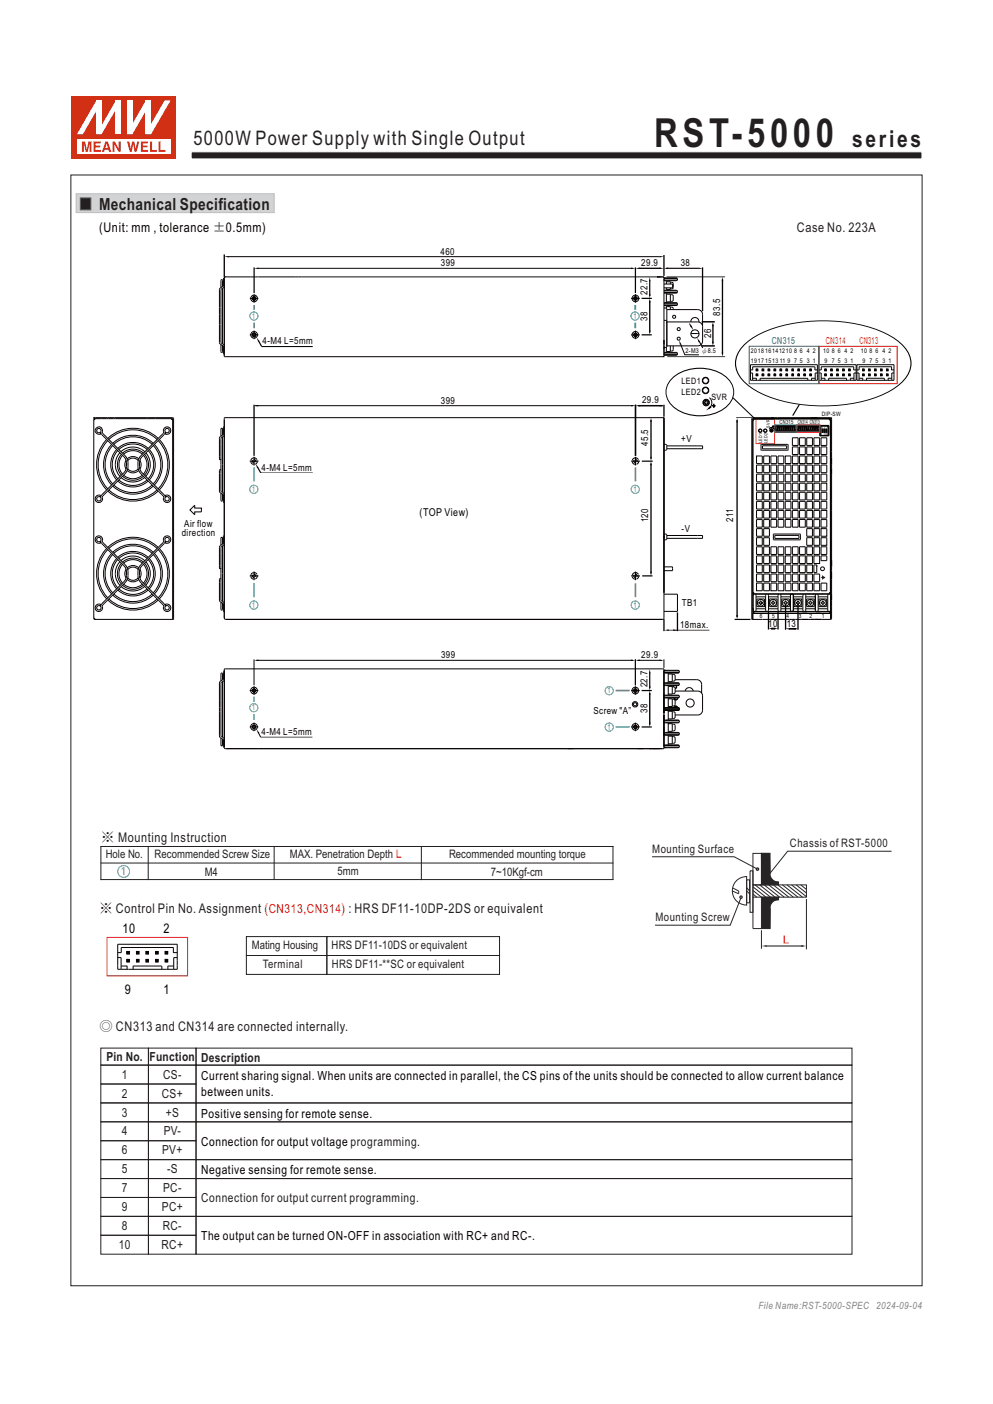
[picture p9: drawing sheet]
<svg xmlns="http://www.w3.org/2000/svg" width="210mm" height="297mm" viewBox="0 0 210 297" stroke-linecap="round" stroke-linejoin="round" font-family="sans-serif">
<defs><g id="words">
<text font-size="8.5" fill="#231f20" x="138.4" y="31.1">RST-5000</text>
<text font-size="4.9" fill="#231f20" x="180.2" y="31.1">series</text>
<text font-size="4.2" fill="#231f20" x="40.9" y="30.7">5000W Power Supply with Single Output</text>
<text font-size="3.5" fill="#231f20" x="20.9" y="44.4">Mechanical Specification</text>
<text font-size="2.8" fill="#080101" x="21" y="49.1">(Unit: mm , tolerance ±0.5mm)</text>
<g font-size="2.8" fill="#231f20">
<text x="168.5" y="49.1">Case No. 223A</text>
<text x="21.1" y="218.2">◎ CN313 and CN314 are connected internally.</text>
</g>
<g font-size="2.8" fill="#050100">
<text x="21.4" y="178.1">※ Mounting Instruction</text>
<text x="21.1" y="193.2">※ Control Pin No. Assignment (CN313,CN314) : HRS DF11-10DP-2DS or equivalent</text>
<text x="25.9" y="197.4">10</text>
<text x="34.6" y="197.4">2</text>
<text x="26.4" y="210.3">9</text>
<text x="34.6" y="210.3">1</text>
</g>
<g font-size="2.6" fill="#231f20">
<text x="22.5" y="224.5">Pin No. Function</text>
<text x="42.5" y="224.6">Description</text>
<text x="25.8" y="228.3">1</text>
<text x="25.8" y="232.3">2</text>
<text x="34.2" y="232.3">CS+</text>
<text x="34.5" y="228.3">CS-</text>
<text x="25.8" y="236.2">3</text>
<text x="35" y="236.2">+S</text>
<text x="25.8" y="240.2">4</text>
<text x="25.8" y="244.1">6</text>
<text x="34.3" y="244.1">PV+</text>
<text x="34.6" y="240.2">PV-</text>
<text x="25.8" y="248.2">5</text>
<text x="35.3" y="248.2">-S</text>
<text x="25.8" y="252.2">7</text>
<text x="25.8" y="256.1">9</text>
<text x="34.2" y="256.1">PC+</text>
<text x="34.5" y="252.2">PC-</text>
<text x="42.5" y="254.4">Connection for output current programming.</text>
<text x="25.8" y="260.2">8</text>
<text x="34.4" y="260.2">RC-</text>
<text x="25.1" y="264.1">10</text>
<text x="34.2" y="264.1">RC+</text>
</g>
<g font-size="2.6" fill="#050100">
<text x="42.5" y="231.8">between units.</text>
<text x="42.5" y="228.5">Current sharing signal. When units are connected in parallel, the CS pins of the units should be connected to allow current balance</text>
<text x="42.5" y="236.4">Positive sensing for remote sense.</text>
<text x="42.5" y="242.4">Connection for output voltage programming.</text>
<text x="42.5" y="248.4">Negative sensing for remote sense.</text>
<text x="42.5" y="262.4">The output can be turned ON-OFF in association with RC+ and RC-.</text>
</g>
<g font-size="2.5" fill="#231f20">
<text x="167.1" y="179.3">Chassis of RST-5000</text>
<text x="22.4" y="181.5">Hole No.</text>
<text x="32.7" y="181.5">Recommended Screw Size</text>
<text x="43.3" y="185.3">M4</text>
<text x="61.3" y="181.5">MAX. Penetration Depth L</text>
<text x="71.4" y="185.2">5mm</text>
<text x="95" y="181.5">Recommended mounting torque</text>
<text x="103.8" y="185.3">7~1 Kgf-cm</text>
<text x="107.2" y="185.3">0</text>
<text x="137.9" y="180.5">Mounting Surface</text>
<text x="138.6" y="194.8">Mounting Screw</text>
<text x="53.2" y="200.8">Mating Housing</text>
<text x="70.1" y="200.9">HRS DF11-10DS or equivalent</text>
<text x="55.6" y="204.8">Terminal</text>
<text x="70.2" y="204.9">HRS DF11-**SC or equivalent</text>
</g>
<text font-size="2.5" fill="#0095da" x="25.6" y="185.2">1</text>
<text font-size="2.3" fill="#050100" x="88.7" y="109.2">(TOP View)</text>
<g font-size="2.1" fill="#050100">
<text x="93.2" y="53.9">460</text>
<text x="93.2" y="56.4">399</text>
<text x="135.6" y="56.4">29.9</text>
<text x="144" y="56.4">38</text>
<text x="136.9" y="62.5" transform="rotate(-90 136.9 62.5)">22.7</text>
<text x="136.9" y="67.8" transform="rotate(-90 136.9 67.8)">38</text>
<text x="150.4" y="71.5" transform="rotate(-90 150.4 71.5)">26</text>
<text x="152.3" y="66.8" transform="rotate(-90 152.3 66.8)">83.5</text>
<text x="55.5" y="72.9">4-M4 L=5mm</text>
<text x="93.2" y="85.4">399</text>
<text x="135.8" y="85.3">29.9</text>
<text x="137.1" y="94.4" transform="rotate(-90 137.1 94.4)">45.5</text>
<text x="144.1" y="93.6">+V</text>
<text x="55.3" y="99.6">4-M4 L=5mm</text>
<text x="38.4" y="113.5">direction</text>
<text x="39" y="111.6">Air flow</text>
<text x="137.1" y="110.5" transform="rotate(-90 137.1 110.5)">120</text>
<text x="144.1" y="112.5">-V</text>
<text x="155" y="110.5" transform="rotate(-90 155 110.5)">211</text>
<text x="144.2" y="128.2">TB1</text>
<text x="143.8" y="132.8">18max.</text>
<text x="162.4" y="132.8">10</text>
<text x="166.4" y="132.7">13</text>
<text x="93.3" y="139.3">399</text>
<text x="135.6" y="139.2">29.9</text>
<text x="136.9" y="145.4" transform="rotate(-90 136.9 145.4)">22.7</text>
<text x="55.3" y="155.5">4-M4 L=5mm</text>
<text x="125.5" y="151.1">Screw &quot;A”</text>
<text x="136.9" y="150.8" transform="rotate(-90 136.9 150.8)">38</text>
</g>
<text font-size="2.1" fill="#00a650" x="163.2" y="72.7">CN315</text>
<g font-size="2.1" fill="#ed1c24">
<text x="174.7" y="72.7">CN314</text>
<text x="181.7" y="72.7">CN313</text>
</g>
<text font-size="2.1" fill="#808285" x="160.4" y="277">File Name:RST-5000-SPEC 2024-09-04</text>
<g font-size="1.9" fill="#050100">
<text x="144.1" y="81.3">LED1</text>
<text x="144.1" y="83.5">LED2</text>
<text x="150.4" y="84.5">SVR</text>
</g>
<g font-size="1.7" fill="#0095da">
<text x="53.3" y="67.4">1</text>
<text x="133.9" y="67.4">1</text>
<text x="53.3" y="104.1">1</text>
<text x="133.9" y="104.1">1</text>
<text x="53.3" y="128.6">1</text>
<text x="133.9" y="128.6">1</text>
<text x="128.4" y="146.7">1</text>
<text x="53.3" y="150.3">1</text>
<text x="128.4" y="154.4">1</text>
</g>
<g font-size="1.4" fill="#050100">
<text x="145" y="74.7">2-M3 ψ8.5</text>
<text x="158.8" y="74.8">2018</text>
<text x="158.8" y="76.7">1917</text>
<text x="161.8" y="74.8">16141210</text>
<text x="161.8" y="76.7">1513</text>
<text x="164.9" y="76.7">11</text>
<text x="166.5" y="76.7">9</text>
<text x="167.9" y="74.8">8 6 4 2</text>
<text x="167.9" y="76.7">7</text>
<text x="169.1" y="76.7">5</text>
<text x="170.6" y="76.7">3</text>
<text x="171.9" y="76.7">1</text>
<text x="174.1" y="74.8">10</text>
<text x="174.4" y="76.7">9</text>
<text x="175.9" y="74.8">8 6 4 2</text>
<text x="175.9" y="76.7">7</text>
<text x="177.2" y="76.7">5</text>
<text x="178.6" y="76.7">3</text>
<text x="179.9" y="76.7">1</text>
<text x="182" y="74.8">10</text>
<text x="182.4" y="76.7">9</text>
<text x="183.9" y="74.8">8 6 4</text>
<text x="183.9" y="76.7">7</text>
<text x="185.2" y="76.7">5</text>
<text x="186.6" y="76.7">3</text>
<text x="187.9" y="74.8">2</text>
<text x="187.9" y="76.7">1</text>
<text x="150.6" y="86.3">+</text>
</g>
<g font-size="1.3" fill="#050100">
<text x="164.9" y="89.7">CN315</text>
<text x="168.7" y="89.7">CN314 CN313</text>
<text x="173.8" y="87.9">DIP-SW</text>
<text x="160.7" y="130.8">6</text>
<text x="163.3" y="130.8">5</text>
<text x="166.3" y="130.8">4</text>
<text x="168.9" y="130.8">3</text>
<text x="171.2" y="130.8">2</text>
<text x="173.8" y="130.8">1</text>
</g>
<g font-size=".9" fill="#050100">
<text x="161.2" y="93.7" transform="rotate(-90 161.2 93.7)">LED1</text>
<text x="162.3" y="93.7" transform="rotate(-90 162.3 93.7)">LED2</text>
<text x="162.8" y="90.5" transform="rotate(-90 162.8 90.5)">SVR</text>
</g>
<text font-size=".7" fill="#050100" x="163.7" y="90.4" transform="rotate(-90 163.7 90.4)">+</text>
<text font-size=".6" fill="#050100" x="174.2" y="92">ON</text>
<g font-size=".5" fill="#050100">
<text x="173.8" y="90.6">3</text>
<text x="174.3" y="90.6">2</text>
<text x="174.7" y="90.6">1</text>
</g>
</g></defs>
<path d="M155 84.1l4.9 4.7" fill="none" stroke="#050100" stroke-width=".21"/>
<path d="M159.9 88.7h3.9v5.2h-3.9z" fill="none" stroke="#f5821f" stroke-width=".21"/>
<path d="M16.1 41h41.9v4h-41.9z" fill-rule="evenodd" fill="#d1d3d4" stroke="#bbbdc0" stroke-width=".21"/>
<path d="M17 41.9h2.2v2.5h-2.2z" fill-rule="evenodd" fill="#231f20" stroke="#58595b" stroke-width=".21"/>
<g fill="none" stroke="#050100" stroke-width=".21">
<path d="M47.4 58.8h.1M47.4 58.8v16.7h93v-16.4M47.7 58.6l-.4 .4-.1 1.3M139 58.6h1.1M139.6 58.6h-92l-.2 .2M140.1 58.6l.3 .3M140.1 58.6h.3v.2M140.4 58.9v.5h2.6l.2-.1M140.4 58.8h.1M140.4 58.8h2.6l.2 .1M140.4 58.7v.1M140.4 58.9h2.8"/>
<path d="M140.4 59.3h2.8M140.9 59.4v.7M140.9 59.6h.9v.5M141.8 59.7h.3l.3 .3v.9l-.3 .2h-.3M143.2 58.9v.4M46.7 72.9v1.5l.2 .2 .1-.2v-1.3M47 60.6v-1.3l-.2-.1-.1 .1v1.5M47 61v11.7M47.2 60.3l.2 .1M47.2 60.3v.2l-.8 .7v11.3l.8 .8v.2M47.2 73.5v1.2l.2 .2M47.4 73.3l-.2 .2"/>
<path d="M47.4 73.3h.1M47.4 60.7l-.7 .6v11.1l.7 .6M140.4 72.4v.4M140.4 65.2h.4l.2 .2v2.6M140.4 67.8h.4l.2 .2M140.4 61.4h2.6l.2 .1M140.4 60.1h1.8v.8h-1.8M140.4 74.6h2.6l.2 .1M140.4 61.5h2.8M140.4 64.2h2.8M140.4 74.7h2.8M140.4 61.9h2.8"/>
<path d="M140.4 64.5h2.8M140.4 75h2.8M140.9 64h2.1l.2 .2M140.9 62.2h.9v1.7h-.9M140.9 64.9h.9v.6M140.9 60.9v.5M140.9 62v1.9M140.9 64.6v.6M140.9 63.9v.1h-.5M140.9 73.4v1.2M141 68.1h6.7a1.01 1.01 0 0 1 .9 1v3.2a1.01 1.01 0 0 1-1 .9h-6.6M141 65.5h6.7a1.01 1.01 0 0 1 .9 1v2.5"/>
<path d="M141 68v5.3l-.2 .2h-.4v.3M141.8 62.3h.3l.3 .3v.9l-.3 .3h-.3M141.8 65h.4l.2 .5M141.8 60.9v.3h-.9M141.8 73.2v1.2h-.9M142.4 73.2v.8l-.3 .3h-.3M143.2 61.5v.4M143.2 64.2v.3M143.2 64.5l-.2 .1h-2.6M143.2 61.9l-.2 .1h-2.6M143.2 74.7v.3l-.2 .2h-2.6M146.1 68.1a.86 .86 0 0 1 .9-.9 .86 .86 0 0 1 .8 .9"/>
<path d="M147.8 70.5l-1.7 .1M157.2 73.2a19.8 19.8 0 0 1 11-4.9 33.5 33.5 0 0 1 19.7 2.5 8.4 8.4 0 0 1 4.6 5.1 5.6 5.6 0 0 1-2.4 5.5 23.3 23.3 0 0 1-12 4.3 32.3 32.3 0 0 1-17.8-2.8 8.4 8.4 0 0 1-4.7-5 5 5 0 0 1 1.6-4.7zM19.8 88.8h.2M19.8 88.8v42M19.9 88.6h.1v.2M19.9 88.6l-.1 .2M19.9 88.6l.1 .2M20.1 88.6h-.1M20.3 90.6a.73 .73 0 0 1 1.3 .1l.1 1 4.7 4.7a3.1 3.1 0 0 1 0 3.8l-4.7 4.8a.81 .81 0 0 1-.7 1.3 .81 .81 0 0 1-.8-1.1l.5-.4 .5-.1v.4h-.3a.47 .47 0 0 0-.4 .5 .47 .47 0 0 0 .6 .4 .47 .47 0 0 0 .2-.7l.2-.6 4.8-4.8a2.92 2.92 0 0 0 0-3.2l-3.9-3.9a1.96 1.96 0 0 1-1.1-1.5 .47 .47 0 0 0-.2-.6 .47 .47 0 0 0-.6 .3 .47 .47 0 0 0 .4 .6h.3v.3a1 1 0 0 1-1.1-.7zM21.3 91.4l-.2 .2M22.6 93a7.7 7.7 0 0 0 0 10.6M22.8 93.2a7.4 7.4 0 0 0 0 10.2"/>
<path d="M23 93a7.4 7.4 0 0 1 10.2 0M23.6 94a6.2 6.2 0 0 0 0 8.6M23.8 93.8a6.2 6.2 0 0 1 8.6 0M23.8 94.2a5.9 5.9 0 0 0 0 8.2M24.1 94a5.9 5.9 0 0 1 8.1 0M24.7 95.1a4.7 4.7 0 0 0 0 6.4M24.9 94.9a4.7 4.7 0 0 1 6.4 0M24.9 95.3a4.4 4.4 0 0 0 0 6M25.1 95.1a4.4 4.4 0 0 1 6 0M25.4 95.8a3.7 3.7 0 0 0 0 5M25.6 95.5a3.7 3.7 0 0 1 5 .1M25.7 96.1a3.3 3.3 0 0 0 0 4.4"/>
<path d="M25.9 96.3a2.97 2.97 0 0 0 0 4M25.9 95.9a3.3 3.3 0 0 1 4.4 0M26.1 96.1a2.98 2.98 0 0 1 4 0M26.7 97.4l-.1 .1a1.73 1.73 0 0 0 .1 1.7M26.7 98v.6M26.9 97.1a1.72 1.72 0 0 1 2.4 0M27 97.4a1.4 1.4 0 0 1 2.2 0M27 99.2a1.4 1.4 0 0 0 2.2 0M29.3 99.5a1.73 1.73 0 0 1-2.4 0M29.5 98v.6M29.6 97.4v.1a1.75 1.75 0 0 1 0 1.7M30.3 96.3a2.96 2.96 0 0 1 0 4"/>
<path d="M30.6 96.1a3.3 3.3 0 0 1 0 4.4M30.8 95.8a3.7 3.7 0 0 1 0 5M31.3 95.3a4.4 4.4 0 0 1 0 6M31.6 95.1a4.7 4.7 0 0 1 0 6.4M32.4 94.2a5.9 5.9 0 0 1 0 8.2M32.6 94a6.2 6.2 0 0 1 0 8.6M33.5 92.8a7.7 7.7 0 0 0-10.7 0M33.5 93.2a7.4 7.4 0 0 1 0 10.2M33.7 93a7.7 7.7 0 0 1 0 10.6M34.9 91.4l.3 .2M36.3 88.6v.2h.2M46.7 99.5l-.1-.1-.2 .1v4.5l.3 .4"/>
<path d="M47 92v-1.2l-.1-.2-.2 .2v1.5l-.3 .4v4.4l.2 .2 .1-.2M47 92.4v11.8M47.2 91.7l.2 .2M47.4 90.3l-.2 .2v1.4l-.5 .4M47.4 92.2l-.7 .5v11.2l.3 .3M47.4 88.4h93v42.5l-.2 .1h-92.5l-.3-.3zM47.4 88.8v41.2M140.4 94l.6 .2v.9l-.2 .1h-.4M141 94.3h7.6v.6h-7.6M149.2 84.7h.3v.3h.3v.3h-.3v.3h-.3v-.3h-.3v-.3h.3zM150 84.1a1.4 1.4 0 0 1 .2 2.1M159.2 88.8h.2"/>
<path d="M159.4 88.6h.1M159.4 88.8h.1M159.4 88.6v.2h-.2M160 96.5h1.2v1.6h-1.2zM160 98.4h1.2v1.6h-1.2zM160.5 91l.3-.2 .3 .4-.2 .2h-.3zM160.9 94.1l5.7-.1v1.2h-5.6zM161.2 94.3h5.1v.7h-5.1zM161.5 96.5h1.2v1.6h-1.2zM161.5 98.4h1.2v1.6h-1.2zM161.5 91l.4-.2 .2 .4-.2 .2h-.2zM162.9 90.9l.2-.1a.3 .3 0 0 1 .3 .1 .3 .3 0 0 1-.1 .4h-.3z"/>
<path d="M162.9 91l.3-.2 .2 .3-.3 .2zM163 96.5h1.2v1.6h-1.2zM163 98.4h1.2v1.6h-1.2zM163.7 90.6h-.1a.72 .72 0 0 0-1 .1M164 90h11.3v2.2h-2v-1h-9.3zM164.5 96.5h1.2v1.6h-1.2zM164.5 98.4h1.2v1.6h-1.2zM166 96.5h1.3v1.6h-1.3zM166 98.4h1.3v1.6h-1.3zM167.6 98.1h.6M167.6 92.6h1.2v1.6h-1.2zM167.6 94.5h1.2v1.7h-1.2z"/>
<path d="M167.6 98.4h1.2v1.6h-1.2zM167.6 96.5h1.2v1.6h-1.2zM169.1 92.6h1.2v1.6h-1.2zM169.1 94.5h1.2v1.7h-1.2zM169.1 96.5h1.2v1.6h-1.2zM169.1 98.4h1.2v1.6h-1.2zM170.6 92.6h1.2v1.6h-1.2zM170.6 94.5v1.7h1.2v-1.6h-1.2M170.6 98.4h1.2v1.6h-1.2zM170.6 98.1v-1.6h1.2v1.6h-1.2M171.5 88.4h1.4M172.1 94.5h1.2v1.7h-1.2z"/>
<path d="M172.1 96.5h1.2v1.6h-1.2zM172.1 92.6h1.2v1.6h-1.2zM172.1 98.4h1.2v1.6h-1.2zM173.6 92.6h1.2v1.6h-1.2zM173.6 94.5h1.2v1.7h-1.2zM173.6 96.5h1.2v1.6h-1.2zM173.6 98.4h1.2v1.6h-1.2zM173.8 90.7h.3v.8h-.3zM173.8 91.1h.3M174.2 88.6h.1M174.2 90.7h.3v.8h-.3zM174.2 91.1h.3"/>
<path d="M174.6 91.1h.3M174.6 90.7h.3v.8h-.3zM175.1 92.1v-2h-1.5v2M175.3 90.1h-1.9v2h1.9M175.4 88.6v.2zM175.4 88.6h-16.2v36.8h.2v.2M175.4 88.8h.2v42.2M175.6 99.2h.1M175.6 93.1h.1M175.6 91.5h.1M175.6 92.8v.1M175.6 90.6h.1"/>
<path d="M175.6 97.6v.3M175.6 88.6v.2M175.6 88.8h.1M175.6 88.6h.1M175.6 88.6h.2v-.2h-16.6l-.2 .1v42.5h5.4M175.6 88.8h-.2M175.6 88.6h-16.4v42.4v-1M175.6 99.9v.4M175.6 97.9v2.4M175.6 95.5v2.4M175.6 88.8v2.7M175.7 88.6l-.1 .2"/>
<path d="M175.7 88.6l.1 .2v33.7M21.1 105.1l.2 .2M21.3 114.4l-.2 .2M22.6 116a7.7 7.7 0 0 0 0 10.7M22.8 103.9a7.7 7.7 0 0 0 10.7 0M22.8 116.3a7.4 7.4 0 0 0 0 10.2M23 103.6a7.4 7.4 0 0 0 10.2 0M23.6 117.1a6.2 6.2 0 0 0 0 8.6M23.8 102.8a6.2 6.2 0 0 0 8.6 0M23.8 116.9a6.2 6.2 0 0 1 8.6 0M23.8 117.3a5.9 5.9 0 0 0 0 8.1M24.1 102.6a5.9 5.9 0 0 0 8.1 0"/>
<path d="M24.1 117.1a5.9 5.9 0 0 1 8.1 0M24.7 118.2a4.7 4.7 0 0 0 0 6.4M24.9 117.9a4.7 4.7 0 0 1 6.4 0M24.9 118.4a4.4 4.4 0 0 0 0 6M25.1 101.5a4.4 4.4 0 0 0 6 0M25.1 118.2a4.4 4.4 0 0 1 6 0M25.4 118.8a3.7 3.7 0 0 0 0 5.1M25.7 119.2a3.3 3.3 0 0 0 0 4.4M25.9 119.4a2.97 2.97 0 0 0 0 4M25.9 118.9a3.3 3.3 0 0 1 4.4 0M26.1 100.5a2.97 2.97 0 0 0 4 0M26.1 119.2a2.96 2.96 0 0 1 4 0"/>
<path d="M26.4 119.4l-4.7-4.8a.81 .81 0 0 0-.6-1.2 .81 .81 0 0 0-.9 1.1l.5 .4h.5v-.3h-.3a.47 .47 0 0 1-.4-.5 .47 .47 0 0 1 .6-.4 .47 .47 0 0 1 .2 .7l.2 .6 4.8 4.8a2.92 2.92 0 0 1 0 3.2l-4.5 4.5a1.26 1.26 0 0 0-.5 1.3 .46 .46 0 0 1-.8 0 .46 .46 0 0 1 .4-.7h.3v-.3a.82 .82 0 0 0-1.1 .7 .82 .82 0 0 0 1 .9 .82 .82 0 0 0 .5-1.2l4.8-4.9a3.1 3.1 0 0 0 0-3.9M29.8 119.4l4.8-4.8a1.33 1.33 0 0 1 .4-1.2 .81 .81 0 0 1 1.1 .8 .81 .81 0 0 1-1.1 .7v-.3h.3a.46 .46 0 0 0 .5-.5 .46 .46 0 0 0-.6-.4 .46 .46 0 0 0-.3 .7l-.2 .6-4.8 4.8a2.92 2.92 0 0 0 0 3.2l5 5a.9 .9 0 0 0 .4 1 .46 .46 0 0 0 .5-.4 .46 .46 0 0 0-.5-.5h-.3v-.3a.8 .8 0 0 1 1.1 .5 .8 .8 0 0 1-.6 1 .8 .8 0 0 1-.9-.8l-.1-.6-4.7-4.6a3.1 3.1 0 0 1 0-3.9M29.9 118.1a3.7 3.7 0 0 0-4.3 .5M29.9 118.1l.7 .5M30.3 100.8a3.3 3.3 0 0 1-4.4 0M30.3 119.4a2.96 2.96 0 0 1 0 4M30.6 119.2a3.3 3.3 0 0 1 0 4.4M30.6 101a3.7 3.7 0 0 1-5 0M30.8 118.9a3.7 3.7 0 0 1 0 4.9M31.3 101.8a4.7 4.7 0 0 1-6.4 0M31.3 118.4a4.4 4.4 0 0 1 0 6M31.6 118.2a4.7 4.7 0 0 1 0 6.4"/>
<path d="M32.4 117.3a5.9 5.9 0 0 1 0 8.1M32.6 117.1a6.2 6.2 0 0 1 0 8.6M33.2 116a7.4 7.4 0 0 0-10.2 0M33.5 115.8a7.7 7.7 0 0 0-10.7 0M33.5 116.3a7.4 7.4 0 0 1 0 10.2M33.7 116a7.7 7.7 0 0 1 0 10.7M33.8 103.8l-3.9-3.9a2.92 2.92 0 0 1 0-3.2l3.9-3.9a2.02 2.02 0 0 0 1.1-1.5 .46 .46 0 0 1 .3-.6 .46 .46 0 0 1 .6 .3 .46 .46 0 0 1-.5 .6h-.3v.3a.8 .8 0 0 0 1.1-.5 .8 .8 0 0 0-.6-1 .8 .8 0 0 0-1 .8v.5l-4.7 4.7a3.1 3.1 0 0 0 0 3.8l4.8 4.8a1.34 1.34 0 0 0 .4 1.3 .81 .81 0 0 0 1.1-.8 .81 .81 0 0 0-1.1-.8v.4h.3a.47 .47 0 0 1 .5 .5 .47 .47 0 0 1-.6 .4 .47 .47 0 0 1-.3-.7l-.1-.5-1-1M34.9 114.4l.3 .2M35.2 105.1l-.3 .2M40.2 107.9l1-1v.6h1.4v.8h-1.4v.6zM46.7 104.4v1.5l.1 .1 .2-.1v-1.3l.2 .1v1.5l.2 .1M46.7 104.4l.3 .2"/>
<path d="M47 104.2l.4 .3M47 115.1v-1.3l-.2-.1-.1 1.6M47 115.5v11.7M47.2 114.8l.2 .1M47.4 115.2l-.7 .6v11.1l.3 .3M47.4 113.4l-.2 .1v1.4l-.8 .8v4.5l.2 .1 .1-.1M47.4 104.7l-.2 .2M140.4 119.9h1.8v.8h-1.8M140.4 113h.4l.2 .2v.9l-.6 .1M141 113.3h7.6v.6h-7.6M160 109.9h1.2v1.6h-1.2zM160 113.8h1.2v1.6h-1.2z"/>
<path d="M160 106.1h1.2v1.6h-1.2zM160 111.8h1.2v1.7h-1.2zM160 100.3h1.2v1.6h-1.2zM160 102.2h1.2v1.7h-1.2zM160 119.5h1.2v1.6h-1.2zM160 117.6h1.2v1.6h-1.2zM160 115.7h1.2v1.6h-1.2zM160 104.2h1.2v1.6h-1.2zM160 108h1.2v1.6h-1.2zM160 113.8h.1M161.5 111.8h1.2v1.7h-1.2zM161.5 109.9h1.2v1.6h-1.2z"/>
<path d="M161.5 102.2h1.2v1.7h-1.2zM161.5 113.8h1.2v1.6h-1.2zM161.5 100.3h1.2v1.6h-1.2zM161.5 119.5h1.2v1.6h-1.2zM161.5 117.6h1.2v1.6h-1.2zM161.5 115.7h1.2v1.6h-1.2zM161.5 104.2h1.2v1.6h-1.2zM161.5 106.1h1.2v1.6h-1.2zM161.5 108h1.2v1.6h-1.2zM163 102.2h1.2v1.7h-1.2zM163 117.6h1.2v1.6h-1.2zM163 115.7h1.2v1.6h-1.2z"/>
<path d="M163 104.2h1.2v1.6h-1.2zM163 106.1h1.2v1.6h-1.2zM163 108h1.2v1.6h-1.2zM163 109.9h1.2v1.6h-1.2zM163.6 113h5.6l.1 1.2h-5.7zM163.8 113.3h5.1v.6h-5.1zM164.2 119.5v1.6M164.2 119.5h-1.2v1.6h1.2M164.2 100.3h-1.2v1.6h1.2v-1.6M164.5 119.5h1.2v1.6h-1.2zM164.5 100.3h1.2v1.6h-1.2zM164.5 103.9v-1.7h1.2v1.7h-1.2"/>
<path d="M164.5 104.2h1.2v1.6h-1.2zM164.5 106.1h1.2v1.6h-1.2zM164.5 108h1.2v1.6h-1.2zM164.5 109.9h1.2v1.6h-1.2zM164.5 115.7h1.2v1.6h-1.2zM164.5 117.6h1.2v1.6h-1.2zM166 117.6h1.3v1.6h-1.3zM166 115.7h1.3v1.6h-1.3zM166 119.5h1.3v1.6h-1.3zM166 104.2l1.3-.1v1.7h-1.3zM166 106.1h1.3v1.6h-1.3zM166 108h1.3v1.6h-1.3z"/>
<path d="M166 109.9h1.3v1.6h-1.3zM167.3 100.3v1.6h-1.3v-1.6h1.3M167.3 103.8v-1.6h-1.3v1.7h1.3M167.6 100.3h1.2v1.6h-1.2zM167.6 102.2h1.2v1.7h-1.2zM167.6 104.1h1.2v1.7h-1.2zM167.6 106.1h1.2v1.6h-1.2zM167.6 108h1.2v1.6h-1.2zM167.6 109.9h1.2v1.6h-1.2zM167.6 115.7h1.2v1.6h-1.2zM167.6 117.6h1.2v1.6h-1.2zM167.6 119.5h1.2v1.6h-1.2z"/>
<path d="M169.1 117.6h1.2v1.6h-1.2zM169.1 100.3h1.2v1.6h-1.2zM169.1 102.2h1.2v1.7h-1.2zM169.1 104.1h1.2v1.7h-1.2zM169.1 106.1h1.2v1.6h-1.2zM169.1 108h1.2v1.6h-1.2zM169.1 109.9h1.2v1.6h-1.2zM169.1 115.7h1.2v1.6h-1.2zM169.1 119.5h1.2v1.6h-1.2zM170.6 102.2h1.2v1.7l-1.2-.1zM170.6 104.1l1.2 .1v1.6h-1.2zM170.6 106.1h1.2v1.6h-1.2z"/>
<path d="M170.6 109.9h1.2v1.6h-1.2zM170.6 113.8h1.2v1.6h-1.2zM170.6 115.7h1.2v1.6h-1.2zM170.6 117.6h1.2v1.6h-1.2zM170.6 119.5h1.2v1.6h-1.2zM170.6 111.8h1.2v1.7h-1.2zM170.6 100.3h1.2v1.6h-1.2zM170.6 108h1.2v1.6h-1.2zM172.1 119.5h.6v1.6h-.6zM172.1 117.6h1.2v1.6h-1.2zM172.1 100.3h1.2v1.6h-1.2zM172.1 115.7h1.2v1.6h-1.2z"/>
<path d="M172.1 102.2h1.2v1.7h-1.2zM172.1 111.8h1.2v1.7h-1.2zM172.1 104.2h1.2v1.6h-1.2zM172.1 106.1h1.2v1.6h-1.2zM172.1 108h1.2v1.6h-1.2zM172.1 109.9h1.2v1.6h-1.2zM172.1 113.8h1.2v1.6h-1.2zM172.6 117.3h.1M173.6 115.7h1.2v1.6h-1.2zM173.6 100.3h1.2v1.6h-1.2zM173.6 104.2h1.2v1.6h-1.2zM173.6 106.1h1.2v1.6h-1.2z"/>
<path d="M173.6 109.9h1.2v1.6h-1.2zM173.6 102.2h1.2v1.7h-1.2zM173.6 111.8h1.2v1.7h-1.2zM173.6 113.8h1.2v1.6h-1.2zM173.6 108h1.2v1.6h-1.2zM173.6 117.6h1.2v1h-1.2zM175.6 100.2h.1M175.6 119.7h.1M175.6 118.7h.1M175.6 116.6h.1M175.6 117h.1M175.6 102.6h.1"/>
<path d="M175.6 109.8h.1M175.6 112.2h.1M175.6 114.6h.1M175.6 104.7h.1M175.6 102.3h.1M175.6 114.3h.1M175.6 111.9h.1M175.6 109.5h.1M175.6 116.6v.2M175.6 104.7v.3zM19.8 130.8l.2 .2M19.8 130.8h.2"/>
<path d="M20 130.8h.1M20 130.8v.2h16.7v-42.5l-.2-.1h-16.7v.2h16.7v42.4M21.1 128.1l.2 .2M22.8 126.9a7.7 7.7 0 0 0 10.7 0M23 126.7a7.4 7.4 0 0 0 10.2 0M24.1 125.7a5.9 5.9 0 0 0 8.1 0M24.9 124.8a4.7 4.7 0 0 0 6.4 0M25.1 124.6a4.4 4.4 0 0 0 6 0M25.9 123.8a3.3 3.3 0 0 0 4.4 0M26.1 123.6a2.99 2.99 0 0 0 4 0M26.7 120.4l-.1 .2a1.75 1.75 0 0 0 .1 1.7M26.7 121.1v.6"/>
<path d="M26.9 122.6a1.73 1.73 0 0 0 2.4 0M26.9 120.1a1.73 1.73 0 0 1 2.4 0M27 120.5a1.4 1.4 0 0 1 2.2 0M27 122.2a1.41 1.41 0 0 0 2.2 0M29.5 121.1v.6M29.6 120.4v.2a1.76 1.76 0 0 1 0 1.7M30.6 124.1a3.7 3.7 0 0 1-5 0M32.4 125.9a6.2 6.2 0 0 1-8.6 0M35.2 128.1l-.3 .2M46.7 122.6l-.1-.2-.2 .1v4.5l.3 .4M46.7 127.4v1.5l.1 .2 .2-.2v-1.3l.2 .4M46.7 127.4l.3 .2"/>
<path d="M47 127.2l.4 .3M47.2 128v1.2l.2 .2M47.4 127.8l-.2 .2M140.4 125.7h2.9v3.7h-2.9M159.2 128h.1M159.2 129.8h.1M159.2 130.9h.1M159.2 129.8h16.4M159.3 128.5l.1 1.3M159.3 128.5v.9l16.3-.1M159.4 129.7h14.1M159.4 125.4h.1"/>
<path d="M159.4 125.6v.1M159.4 129.3v.5M159.4 129.4h16.1v.3h-3M159.4 125.7l-.1 .3M159.4 129.3v.1M159.4 125.6h16.2M159.4 125.4h-.2v.2h.2M159.7 125.7l.2 .3v3.1l-.2 .2M159.9 126.3h2M159.9 128.8h2M160 123.4h1.2v1.6h-1.2zM160 121.4h1.2v1.7h-1.2z"/>
<path d="M160 126.7h1.7v1.6h-1.7zM160.5 127.4h.3v-.3h.2v.3h.3v.2h-.3v.3h-.2v-.3h-.3zM161.5 123.4h1.2v1.6h-1.2zM161.5 121.4h1.2v1.7h-1.2zM162 125.7l-.1 .3v3.1l.1 .2M162.4 125.7l.1 .3v3.1l-.1 .2M162.5 128.8h2M162.5 126.3h2M162.7 126.7h1.6v1.6h-1.6zM163 123.4h1.2v1.6h-1.2zM163.1 127.4h.3v-.3h.2v.3h.3v.2h-.3v.3h-.2v-.3h-.3zM163.7 131h.7"/>
<path d="M164.2 121.4v1.7M164.2 121.4h-1.2v1.7h1.2M164.4 131h11.2M164.5 121.4h1.2v1.7h-1.2zM164.5 123.4h1.2v1.6h-1.2zM164.7 125.7l-.2 .3v3.1l.2 .2M165 125.7l.1 .3v3.1l-.1 .2M165.1 128.8h2.1M165.3 126.7h1.6v1.6h-1.6zM165.7 127.4h.3v-.3h.2v.3h.3v.2h-.3v.3h-.2v-.3h-.3zM166 121.4h1.3v1.7h-1.3zM166 123.4h1.3v1.6h-1.3z"/>
<path d="M167.2 129.1l.1 .2M167.2 125.7v.6h-2.1M167.3 125.7l-.1 .3v3.4M167.6 123.4h1.2v1.6h-1.2zM167.6 121.4h1.2v1.7h-1.2zM167.6 125.7l.2 .6h2M167.8 125.7v3.4M167.8 129.1l-.2 .2M167.8 129.1v.2M167.8 128.8h2M167.9 126.7h1.7v1.6h-1.7zM168.6 127.1h.2v.3h.3v.2h-.3v.3h-.2v-.3h-.2v-.2h.2z"/>
<path d="M169.1 123.4h1.2v1.6h-1.2zM169.1 121.4h1.2v1.7h-1.2zM169.8 128.8l.1 .5M169.9 125.7l-.1 .3v2.8M170.2 125.7l.2 .2v2.9M170.4 128.8h2M170.4 126.3h2M170.4 128.8l-.2 .5M170.6 126.7h1.6v1.6h-1.6zM170.6 123.4h1.2v1.6h-1.2zM170.6 121.4h1.2v1.7h-1.2zM170.9 125.6v.1"/>
<path d="M171 127.4h.3v-.3h.2v.3h.3v.2h-.3v.3h-.2v-.3h-.3zM171.2 125.6v.1M171.9 125.6v.1M172 125.6v.1M172.1 123.4h1.2v1.6h-1.2zM172.1 121.4h1.2v1.7h-1.2zM172.4 131h1.3M172.5 125.7l-.1 .3v3.1l.1 .2M172.6 125.6v.1M172.9 125.7l.1 .3v3.2l-.1 .1M173 128.8h2M173 126.3h2"/>
<path d="M173.2 126.7h1.6v1.6h-1.6zM173.6 127.4h.3v-.3h.2v.3h.3v.2h-.3v.3h-.2v-.3h-.3zM173.6 123.4h1.2v1.6h-1.2zM173.7 122.2h.2M173.8 125.6v.1M174 121.8v.8M174.2 121.9v.5M174.4 122.1v.2M175.2 125.7l-.2 .3v3.1l.2 .2M175.4 125.4h.2M175.5 125.7h.1v.3zM175.5 125.7h-16.2v2.8"/>
<path d="M175.6 125.4h-.2v.2M175.6 123.8h.1M175.6 130v.8M175.6 129.1l-.1 .7M175.6 126.5v2.4M175.6 130.8h.1M175.6 130.8h.2M175.6 121.4v1.3M175.6 124.1h.1M175.8 121.1v9.7M175.8 130.8l-.2 .2"/>
<circle cx="142.6" cy="67" r=".32"/>
<circle cx="143.5" cy="69.6" r=".32"/>
<circle cx="143.5" cy="71.7" r=".32"/>
<circle cx="147" cy="70.6" r=".86"/>
<circle cx="149.2" cy="82.6" r=".59"/>
<circle cx="149.2" cy="82.6" r=".69"/>
<circle cx="149.2" cy="80.5" r=".59"/>
<circle cx="149.2" cy="80.5" r=".69"/>
<circle cx="149.3" cy="85.2" r=".69"/>
<circle cx="149.3" cy="85.2" r=".59"/>
<circle cx="160.8" cy="91.1" r=".35"/>
<circle cx="161.8" cy="91.1" r=".35"/>
<circle cx="163.1" cy="91.1" r=".35"/>
<circle cx="160.9" cy="127.5" r=".71"/>
<circle cx="163.5" cy="127.5" r=".71"/>
<circle cx="166.1" cy="127.5" r=".71"/>
<circle cx="168.7" cy="127.5" r=".71"/>
<circle cx="171.4" cy="127.5" r=".71"/>
<circle cx="173.9" cy="120.3" r=".4"/>
<circle cx="174" cy="127.5" r=".71"/>
</g>
<g fill="none" stroke="#050100" stroke-width=".21" stroke-dasharray=".8 .4" stroke-linecap="butt">
<circle cx="53.7" cy="97.6" r=".36"/>
<circle cx="53.7" cy="97.6" r=".71"/>
<circle cx="134.4" cy="97.6" r=".36"/>
<circle cx="134.4" cy="97.6" r=".71"/>
<circle cx="53.7" cy="121.8" r=".36"/>
<circle cx="53.7" cy="121.8" r=".71"/>
<circle cx="134.4" cy="121.8" r=".36"/>
<circle cx="134.4" cy="121.8" r=".71"/>
</g>
<g fill="#050100">
<path d="M166.1 133l.9-.1v.3z"/>
<path d="M167.9 132.9l.9 .1-.9 .2z"/>
<path d="M162.5 133l.9-.2v.3z"/>
<path d="M163.6 132.8l1 .2-1 .1z"/>
<path d="M155.9 88.4l.1 1h-.3z"/>
<path d="M155.7 130.1h.3l-.1 1z"/>
<path d="M140.4 133.3l1-.1v.3z"/>
<path d="M142.3 133.2l1 .1-1 .2z"/>
<path d="M54.1 98.1l.6 .8-.3 .1z"/>
<path d="M139.5 85.7l.9 .1-.9 .2z"/>
<path d="M134.4 85.8l.9-.1v.3z"/>
<path d="M133.5 85.7l.9 .1-.9 .2z"/>
<path d="M53.7 85.8l.9-.1v.3z"/>
<path d="M137.7 88.3l.1 1h-.3z"/>
<path d="M137.5 96.7h.3l-.1 .9z"/>
<path d="M137.7 97.5l.1 1h-.3z"/>
<path d="M137.5 120.9h.3l-.1 1z"/>
<path d="M54.3 71.4l.6 .8-.3 .1z"/>
<path d="M150.8 68.1l.1 .9h-.3z"/>
<path d="M150.6 72.3h.3l-.1 .9z"/>
<path d="M140.4 56.8l.9-.2v.3z"/>
<path d="M147.7 56.6l.9 .2-.9 .1z"/>
<path d="M152.8 58.6l.1 .9h-.3z"/>
<path d="M152.6 74.6h.3l-.1 .9z"/>
<path d="M137.4 58.6l.2 .9h-.4z"/>
<path d="M137.4 141.5l.2 1h-.4z"/>
<path d="M137.2 62.2h.4l-.2 1z"/>
<path d="M137.2 145.2h.4l-.2 .9z"/>
<path d="M137.4 63.1l.2 .9h-.4z"/>
<path d="M137.4 146.1l.2 .9h-.4z"/>
<path d="M137.2 69.9h.4l-.2 1z"/>
<path d="M137.2 152.9h.4l-.2 .9z"/>
<path d="M139.5 56.6l.9 .2-.9 .1z"/>
<path d="M134.3 56.8l1-.2v.3z"/>
<path d="M133.5 56.6l.9 .2-.9 .1z"/>
<path d="M53.7 56.8l1-.2v.3z"/>
<path d="M139.4 54.1l1 .2-1 .2z"/>
<path d="M47.4 54.3l1-.2v.4z"/>
</g>
<g fill="none" stroke="#050100" stroke-width=".21">
<path d="M47.4 53.8v4.8M48.3 54.3h91.1M53.7 56.6v5.4M54.5 56.8h79.3M134.4 56.6v5.4M135.1 56.8h4.6M137.4 59.3v3.3M140.4 53.9v4.5M140.9 56.8h6.8M141 58.6h12.3M148.6 56.6v9.2M152.8 59.1v15.9"/>
<path d="M52.8 70.8h1.8M52.8 63.1h1.8M53.7 62.2v1.9M53.7 69.9v1.9M54.7 72.1l.6 1.2h10.8M133.5 70.8h1.8M133.5 63.1h1.8M134.4 62.2v1.9M134.4 69.9v1.9M135.7 70.8h2.1M135.7 63.1h2.1M137.4 63.6v6.7"/>
<path d="M141.1 75.5h12.2M148.4 73.2h2.8M148.4 68.1h2.8M150.8 68.6v4.1M52.8 97.6h1.8M53.7 96.7v1.8M53.7 85.6v10.8M53.9 85.8h79.9M54.5 98.8l.6 1.2h11M133.5 97.6h1.8M134.4 96.7v1.8M134.4 85.6v10.8"/>
<path d="M135 85.8h5.1M135.7 97.6h2.3M137.7 98.1v23.2M137.7 88.9v8.2M140.4 85.6v2.6M155.7 88.4h3.3M155.9 88.9v41.6M169 85.6l-1.4 2.3M52.8 121.8h1.8M53.7 139.5v5.5M53.7 120.9v1.8M54.2 139.7h79.7"/>
<path d="M133.5 121.8h1.8M134.4 139.5v5.5M134.4 120.9v1.8M134.9 139.7h5M135.8 121.8h2.2M140.4 139.5v1.8M140.4 131v2.5M141.1 133.3h8.9M143.3 129.6v3.9M155.3 131.1h3.4M162.5 129.3v3.9M163 133h.9"/>
<path d="M164.5 129.3v3.9M166.1 127.7v5.5M166.9 133h1.5M168.7 127.7v5.5M46.7 144.1l-.3 .4v11.2l.3 .4M46.7 156.1l.1 1.7 .2-.2v-1.2M46.7 156.1l.3 .3M47 144.2v11.8M47 143.8v-1.2a.16 .16 0 0 0-.1-.2 .16 .16 0 0 0-.2 .2v1.5M47 143.8l-.3 .3M47 156l.4 .2M47 156.4l.2 .1v1.4l.2 .2"/>
<path d="M47.2 143.5l.2 .2M47.4 156.5l-.2 .2M47.4 142.1l-.2 .2v1.4l-.2 .1M47.4 144l-.7 .5v11.2l.3 .3M47.4 156.2v-14.7h93v16.9h-5.6M47.4 156.2v1.9M47.4 156.2v2l.5 .2M47.7 158.4h.2M47.9 158.4h88.2M52.8 153.8h1.8M52.8 146.1h1.8M53.7 145.2v1.8"/>
<path d="M53.7 152.9v1.8M54.6 155l.5 .9h11M133.4 153.8h1.9M133.4 146.1h1.9M134.4 145.2v1.8M134.4 152.9v1.8M135.7 153.8h2.1M135.7 146.1h2.1M137.4 142.3v3.3M137.4 146.6v6.7M140.4 155.1l3-.1 .2 .1M140.4 155.1h3.2"/>
<path d="M140.4 152.8h3.2M140.4 152.4l.4-.1h2.6l.2 .2zM140.4 155.4h3.2l-.2 .2h-2.6zM140.4 157.7l3-.1 .2 .1zM140.4 153.6v.1M140.4 147.2l3-.1 .2 .1M140.4 141.8h3l.2 .1M140.4 147.2h3.2M140.4 144.6h3.2M140.4 142.3h3.2M140.4 144.6l3-.2 .2 .2M140.4 147.6l3.2-.1-.2 .2z"/>
<path d="M140.8 149.7l-.4 .1h3.2M140.8 141.8l-.4 .1h3.2M141.3 155.7h.9l.5 .2 .1 1.1-.3 .3h-.3M141.3 153.1v1.9M141.3 155.7v1.9M141.3 142.6v1.8M141.3 147.9v1.8M141.3 145.2h.9v1.6h-.9M141.3 142.4v.2M141.3 145.2v1.9M141.3 147.7v.2M141.3 155.6v.1"/>
<path d="M141.3 152.9v.2h.9v1.6h-.9M141.3 150.5v1.8M141.3 150.3v.2l.9 .1M141.3 142.6h.9v1.6h-.9M141.3 147.9h.9v1.6h-.9M142.2 153.2l.5 .1 .1 1-.1 .2-.5 .1M142.2 155.8v1.6h-.9M142.2 150.6h.3l.3 .3-.1 1-.5 .1M142.2 145.3l.5 .1 .1 .2M142.2 148h.5l.1 1.1-.3 .3h-.3M142.2 142.7l.5 .1 .1 1M142.2 150.6v1.5h-.9"/>
<path d="M142.4 145l-.1 .3M142.5 149.7l.4-.3 .4 .3M142.5 145l-.1 .3M142.6 149.7l.3-.3 .3 .3M142.8 143.8h4.6a1.01 1.01 0 0 1 1 1v1.8M142.8 143.8l-.3 .3h-.3M142.8 146.2h4.8a1.02 1.02 0 0 1 1 1v3.1a1.01 1.01 0 0 1-1.1 1h-4.7M142.8 145.6l-.1 1-.5 .1M142.9 145l.1 .5-.2 .1M142.9 147.7h-.3M143 145l.1 .3-.3 .4M143.2 147.7l-.1 .3h-.2l-.3-.3"/>
<path d="M143.3 147.7l-.2 .3-.2 .1-.3-.1-.1-.3M143.4 150.3h-3M143.6 152.8l-.2 .1-3-.1M143.6 150.2l-.2 .1M143.6 149.8l-.2-.1h-3v1.2M143.6 149.8v.4M143.6 157.7v.4M143.6 155.1v.3M143.6 152.5v.3M143.6 158.1h-3.2l.4 .1M143.6 158.1l-.2 .1h-3M143.6 150.2h-3.2l3 .1"/>
<path d="M143.6 144.9h-3.2l.9 .1v.2M143.6 147.2v.3M143.6 144.6v.3M143.6 141.9v.4M143.6 142.3l-.2 .1h-2.6l-.4-.1M143.6 144.9l-.2 .1h-2.1M146.6 146.2a.86 .86 0 0 0-.9-.7 .86 .86 0 0 0-.8 .7"/>
<circle cx="53.7" cy="63.1" r=".71"/>
<circle cx="53.7" cy="70.8" r=".71"/>
<circle cx="53.7" cy="63.1" r=".36"/>
<circle cx="53.7" cy="63.1" r=".32"/>
<circle cx="53.7" cy="70.8" r=".32"/>
<circle cx="53.7" cy="70.8" r=".36"/>
<circle cx="134.4" cy="70.8" r=".32"/>
<circle cx="134.4" cy="63.1" r=".32"/>
<circle cx="134.4" cy="63.1" r=".36"/>
<circle cx="134.4" cy="70.8" r=".36"/>
<circle cx="134.4" cy="70.8" r=".71"/>
<circle cx="134.4" cy="63.1" r=".71"/>
<circle cx="53.7" cy="146.1" r=".71"/>
<circle cx="53.7" cy="146.1" r=".32"/>
<circle cx="53.7" cy="153.8" r=".71"/>
<circle cx="53.7" cy="153.8" r=".32"/>
<circle cx="53.7" cy="153.8" r=".36"/>
<circle cx="53.7" cy="146.1" r=".36"/>
<circle cx="134.3" cy="149" r=".34"/>
<circle cx="134.3" cy="149" r=".58"/>
<circle cx="134.4" cy="146.1" r=".71"/>
<circle cx="134.4" cy="153.8" r=".71"/>
<circle cx="134.4" cy="153.8" r=".32"/>
<circle cx="134.4" cy="146.1" r=".32"/>
<circle cx="134.4" cy="153.8" r=".36"/>
<circle cx="134.4" cy="146.1" r=".36"/>
<circle cx="145.9" cy="148.7" r=".86"/>
</g>
<g fill="#050100" stroke="#050100" stroke-width=".21">
<path d="M163.6 90.6l.2 .2z" fill-rule="evenodd"/>
<path d="M150.2 86l.1 .2-.5 .3z" fill-rule="evenodd"/>
</g>
<g fill="#050100">
<path d="M54.2 154.3l.6 .7-.2 .2z"/>
<path d="M139.5 139.5l.9 .2-.9 .2z"/>
<path d="M134.4 139.7l.9-.2v.4z"/>
<path d="M133.4 139.5l.9 .2-.9 .2z"/>
<path d="M53.7 139.7l1-.2v.4z"/>
</g>
<path d="M40.4 32.1h154.6v1.5h-154.6z" fill-rule="evenodd" fill="#231f20" stroke="#fff" stroke-width=".21"/>
<g fill="none" stroke="#231f20" stroke-width=".21">
<path d="M31.3 179.1v7M58 179.1v6.9M89.1 179.1v7M21.4 182.6h108.2M52.1 198.2h17v4h-17zM69.1 198.2h36.5v4h-36.5zM129.6 186.1v-7h-108.3v7h108.3M52.1 202.2h17v4h-17zM69.1 202.2h36.5v4h-36.5zM21.3 225.3h10.1v4h-10.1zM21.3 229.3h10.1v4h-10.1zM21.3 233.3h10.1v4h-10.1z"/>
<path d="M21.3 237.3h10.1v4h-10.1zM21.3 221.7h10.1v3.6h-10.1zM31.4 225.3h10.1v4h-10.1zM31.4 229.3h10.1v4h-10.1zM31.4 233.3h10.1v4h-10.1zM31.4 237.3h10.1v4h-10.1zM31.4 221.7h10.1v3.6h-10.1zM41.5 225.3h138.7v8h-138.7zM41.5 233.3h138.7v4h-138.7zM41.5 237.3h138.7v8h-138.7zM41.5 221.7h138.7v3.6h-138.7zM21.3 249.3h10.1v4h-10.1z"/>
<path d="M21.3 257.3h10.1v4h-10.1zM21.3 241.3h10.1v4h-10.1zM21.3 253.3h10.1v4h-10.1zM21.3 245.3h10.1v4h-10.1zM31.4 249.3h10.1v4h-10.1zM31.4 257.3h10.1v4h-10.1zM31.4 241.3h10.1v4h-10.1zM31.4 253.3h10.1v4h-10.1zM31.4 245.3h10.1v4h-10.1zM41.5 249.3h138.7v8h-138.7zM41.5 257.3h138.7v8h-138.7zM41.5 245.3h138.7v4h-138.7z"/>
<path d="M21.3 261.3h10.1v4h-10.1zM31.4 261.3h10.1v4h-10.1z"/>
</g>
<g fill="none" stroke="#0095da" stroke-width=".21">
<path d="M53.7 68.3v1.2M53.7 64.5v1.1M134.3 68.3v1.2M134.3 64.5v1.1M53.7 98.9v2.9M134.4 98.9v2.9M53.7 123.4v2.9M134.4 123.4v2.9M53.7 151.1v1.2M53.7 147.4v1M130.2 146.1h2.9M130.2 153.8h2.9"/>
<circle cx="53.7" cy="66.9" r=".87"/>
<circle cx="134.3" cy="66.9" r=".87"/>
<circle cx="53.7" cy="103.5" r=".87"/>
<circle cx="134.3" cy="103.5" r=".87"/>
<circle cx="53.7" cy="128" r=".87"/>
<circle cx="134.3" cy="128" r=".87"/>
<circle cx="53.7" cy="149.7" r=".87"/>
<circle cx="128.8" cy="146.1" r=".87"/>
<circle cx="128.8" cy="153.8" r=".87"/>
<circle cx="26.1" cy="184.4" r="1.25"/>
</g>
<path d="M173.2 73.3h16.5v7.9h-16.5zM22.6 198.3h17.1v8.1h-17.1z" fill="none" stroke="#ed1c24" stroke-width=".21"/>
<g fill="none" stroke="#050100" stroke-width=".21">
<path d="M142.2 80a9.1 9.1 0 0 1 11.6 0 4 4 0 0 1-.7 6.5 9.3 9.3 0 0 1-10.9-.6 3.9 3.9 0 0 1 0-5.9zM158.7 78.9h.4v1.5M158.7 77.2h14.1v3.3h-14.1zM159.2 77.6v.7h-.5M159.2 77.6h13.1M159.9 78.1h.3v.3h-.3zM159.9 79.2h.3v.3h-.3zM161.2 78.1h.3v.3h-.3zM161.2 79.2h.3v.3h-.3zM162.4 78.1h.4v.3h-.4zM162.4 79.2h.4v.3h-.4zM163.7 78.1h.3v.3h-.3z"/>
<path d="M163.7 79.2h.3v.3h-.3zM165 78.1h.3v.3h-.3zM165 79.2h.3v.3h-.3zM166.2 78.1h.3v.3h-.3zM166.2 79.2h.3v.3h-.3zM167.5 78.1h.3v.3h-.3zM167.5 79.2h.3v.3h-.3zM168.7 78.1h.4v.3h-.4zM168.7 79.2h.4v.3h-.4zM170 78.1h.3v.3h-.3zM170 79.2h.3v.3h-.3zM171.3 79.2h.3v.3h-.3z"/>
<path d="M171.3 78.1h.3v.3h-.3zM172.3 78.3h.5M172.3 77.6v.7M172.8 78.9h-.4v1.6M173.2 78.9h.4v1.5M173.2 77.2h7.8v3.3h-7.8zM173.7 77.6h6.8v.7M173.7 77.6v.7h-.5M174.4 78.1h.3v.3h-.3zM174.4 79.2h.3v.3h-.3zM175.7 78.1h.3v.3h-.3zM175.7 79.2h.3v.3h-.3z"/>
<path d="M176.9 78.1h.4v.3h-.4zM176.9 79.2h.4v.3h-.4zM178.2 78.1h.3v.3h-.3zM178.2 79.2h.3v.3h-.3zM179.5 79.2h.3v.3h-.3zM179.5 78.1h.3v.3h-.3zM180.5 78.3h.5M181 78.9h-.4v1.6M181.2 78.9h.4v1.5M181.2 77.2h7.8v3.3h-7.8zM181.2 78.3h.5M181.7 77.6h6.8v.7"/>
<path d="M181.7 77.6v.6M182.4 78.1h.3v.3h-.3zM182.4 79.2h.3v.3h-.3zM183.7 78.1h.3v.3h-.3zM183.7 79.2h.3v.3h-.3zM184.9 78.1h.4v.3h-.4zM184.9 79.2h.4v.3h-.4zM186.2 78.1h.3v.3h-.3zM186.2 79.2h.3v.3h-.3zM187.5 79.2h.3v.3h-.3zM187.5 78.1h.3v.3h-.3zM188.5 78.3h.5"/>
<path d="M189 78.9h-.4v1.6M159.2 80h.7M159.9 80v.5M160.7 80v.5M160.7 80h10.1v.5M168.5 90.6h.1v.5h-.1v-1h4.8v1h-.1v-.5h.1M168.5 90.4h.1v-.2h2.1v.2M168.6 91.1h2.1M168.6 91h.3v.1M168.9 90.4l.1 .1zM168.9 90.7l.1 .1zM169.2 90.4l.1 .1z"/>
<path d="M169.2 90.7l.1 .1zM169.6 90.4l.1 .1zM169.6 90.7l.1 .1zM170 90.4l.1 .1zM170 90.7l.1 .1zM170.3 91.1v-.1h-1.2v.1M170.4 90.7l.1 .1zM170.4 90.4l.1 .1zM170.7 90.4h.4v-.2h2.1v.2h.1M170.7 90.6h.4v.5h-.4zM170.7 91h-.2v.1M170.9 90.1v1"/>
<path d="M171.1 91.1h2.1M171.1 91h.2v.1M171.3 90.4l.1 .1zM171.3 90.7l.1 .1zM171.7 90.4l.1 .1zM171.7 90.7l.1 .1zM172.1 90.4l.1 .1zM172.1 90.7l.1 .1zM172.4 80h-.8v.5M172.5 90.4l.1 .1zM172.5 90.7l.1 .1zM172.7 91.1v-.1h-1.1v.1"/>
<path d="M172.9 90.7l.1 .1zM172.9 90.4l.1 .1zM173.2 91h-.2v.1M173.7 80h.7M174.4 80v.5M175.2 80v.5M175.2 80h3.8v.5M180.6 80h-.8v.5M181.7 80h.7M182.4 80v.5M183.2 80v.5M183.2 80h3.8"/>
<path d="M187 80v.5M187.8 80h.8M187.8 80v.5"/>
</g>
<g fill="#050100" stroke="#050100" stroke-width=".21">
<path d="M187.5 78.1v.3h.3v-.3z" fill-rule="evenodd"/>
<path d="M172.9 90.4l.1 .1z" fill-rule="evenodd"/>
<path d="M179.5 78.1v.3h.3v-.3z" fill-rule="evenodd"/>
<path d="M170.4 90.4l.1 .1z" fill-rule="evenodd"/>
<path d="M186.2 78.1v.3h.3v-.3z" fill-rule="evenodd"/>
<path d="M172.5 90.4l.1 .1z" fill-rule="evenodd"/>
<path d="M178.2 78.1v.3h.3v-.3z" fill-rule="evenodd"/>
<path d="M170 90.4l.1 .1z" fill-rule="evenodd"/>
<path d="M184.9 78.1v.3h.4v-.3z" fill-rule="evenodd"/>
<path d="M172.1 90.4l.1 .1z" fill-rule="evenodd"/>
<path d="M176.9 78.1v.3h.4v-.3z" fill-rule="evenodd"/>
<path d="M169.6 90.4l.1 .1z" fill-rule="evenodd"/>
<path d="M183.7 78.1v.3h.3v-.3z" fill-rule="evenodd"/>
<path d="M171.7 90.4l.1 .1z" fill-rule="evenodd"/>
<path d="M175.7 78.1v.3h.3v-.3z" fill-rule="evenodd"/>
<path d="M169.2 90.4l.1 .1z" fill-rule="evenodd"/>
<path d="M182.4 78.1v.3h.3v-.3z" fill-rule="evenodd"/>
<path d="M171.3 90.4l.1 .1z" fill-rule="evenodd"/>
<path d="M174.4 78.1v.3h.3v-.3z" fill-rule="evenodd"/>
<path d="M168.9 90.4l.1 .1z" fill-rule="evenodd"/>
<path d="M187.5 79.2v.3h.3v-.3z" fill-rule="evenodd"/>
<path d="M172.9 90.7l.1 .1z" fill-rule="evenodd"/>
<path d="M179.5 79.2v.3h.3v-.3z" fill-rule="evenodd"/>
<path d="M170.4 90.7l.1 .1z" fill-rule="evenodd"/>
<path d="M186.2 79.2v.3h.3v-.3z" fill-rule="evenodd"/>
<path d="M172.5 90.7l.1 .1z" fill-rule="evenodd"/>
<path d="M178.2 79.2v.3h.3v-.3z" fill-rule="evenodd"/>
<path d="M170 90.7l.1 .1z" fill-rule="evenodd"/>
<path d="M184.9 79.2v.3h.4v-.3z" fill-rule="evenodd"/>
<path d="M172.1 90.7l.1 .1z" fill-rule="evenodd"/>
<path d="M176.9 79.2v.3h.4v-.3z" fill-rule="evenodd"/>
<path d="M169.6 90.7l.1 .1z" fill-rule="evenodd"/>
<path d="M183.7 79.2v.3h.3v-.3z" fill-rule="evenodd"/>
<path d="M171.7 90.7l.1 .1z" fill-rule="evenodd"/>
<path d="M175.7 79.2v.3h.3v-.3z" fill-rule="evenodd"/>
<path d="M169.2 90.7l.1 .1z" fill-rule="evenodd"/>
<path d="M182.4 79.2v.3h.3v-.3z" fill-rule="evenodd"/>
<path d="M171.3 90.7l.1 .1z" fill-rule="evenodd"/>
<path d="M174.4 79.2v.3h.3v-.3z" fill-rule="evenodd"/>
<path d="M168.9 90.7l.1 .1z" fill-rule="evenodd"/>
<path d="M171.3 78.1v.3h.3v-.3z" fill-rule="evenodd"/>
<path d="M163.7 78.1v.3h.3v-.3z" fill-rule="evenodd"/>
<path d="M165 78.1v.3h.3v-.3z" fill-rule="evenodd"/>
<path d="M166.2 78.1v.3h.3v-.3z" fill-rule="evenodd"/>
<path d="M167.5 78.1v.3h.3v-.3z" fill-rule="evenodd"/>
<path d="M168.7 78.1v.3h.4v-.3z" fill-rule="evenodd"/>
<path d="M170 78.1v.3h.3v-.3z" fill-rule="evenodd"/>
<path d="M162.4 78.1v.3h.4v-.3z" fill-rule="evenodd"/>
<path d="M161.2 78.1v.3h.3v-.3z" fill-rule="evenodd"/>
<path d="M159.9 78.1v.3h.3v-.3z" fill-rule="evenodd"/>
<path d="M171.3 79.2v.3h.3v-.3z" fill-rule="evenodd"/>
<path d="M163.7 79.2v.3h.3v-.3z" fill-rule="evenodd"/>
<path d="M165 79.2v.3h.3v-.3z" fill-rule="evenodd"/>
<path d="M166.2 79.2v.3h.3v-.3z" fill-rule="evenodd"/>
<path d="M167.5 79.2v.3h.3v-.3z" fill-rule="evenodd"/>
<path d="M168.7 79.2v.3h.4v-.3z" fill-rule="evenodd"/>
<path d="M170 79.2v.3h.3v-.3z" fill-rule="evenodd"/>
<path d="M162.4 79.2v.3h.4v-.3z" fill-rule="evenodd"/>
<path d="M161.2 79.2v.3h.3v-.3z" fill-rule="evenodd"/>
<path d="M159.9 79.2v.3h.3v-.3z" fill-rule="evenodd"/>
</g>
<path d="M158.4 73.3h14.7v7.9h-14.7z" fill="none" stroke="#00a650" stroke-width=".21"/>
<path d="M167.9 90.4l.1 .1z" fill="#050100"/>
<g fill="none" stroke="#050100" stroke-width=".21">
<path d="M145.8 68.5l.4 .7M147.8 72.2l.8 1.4M164 90.6h.2v.5M164 90.4h.2v-.2h4v.2h.2M164.2 91h.2v.1M164.4 90.4l.1 .1zM164.4 90.7l.1 .1zM164.8 90.4l.1 .1zM164.8 90.7l.1 .1zM165.2 90.4l.1 .1zM165.2 90.7l.1 .1zM165.6 90.4l.1 .1z"/>
<path d="M165.6 90.7l.1 .1zM166 90.4l.1 .1zM166 90.7l.1 .1zM166.3 90.4l.1 .1zM166.3 90.7l.1 .1zM166.7 90.4l.1 .1zM166.7 90.7l.1 .1zM167.1 90.4l.1 .1zM167.1 90.7l.1 .1zM167.5 90.4l.1 .1zM167.5 90.7l.1 .1zM167.8 91.1v-.1h-3.1v.1"/>
<path d="M167.9 90.4l.1 .1zM167.9 90.7l.1 .1zM168.2 91.1h.2M168.2 91h-.2v.1M168.4 91.1v-1h-4.4v1h.5M168.4 90.6h-.2v.5h-3.7M24.9 199.8h12.6v5.3h-12.6zM24.9 202.6h.7v2.4M24.9 201.5h.8l-.1-1.1 11.1 .1v1.1M25.6 204.4h1.3M26.8 201.3h.5v.5h-.5zM26.8 203h.5v.5h-.5z"/>
<path d="M26.9 204.3v.8M28.2 204.3v.8M28.2 204.4h6v.7M28.9 201.3h.5v.5h-.5zM28.9 203h.5v.5h-.5zM30.9 201.3h.5v.5h-.5zM30.9 203h.5v.5h-.5zM32.9 201.3h.5v.5h-.5zM32.9 203h.5v.5h-.5zM34.9 201.3h.5v.5h-.5zM34.9 203h.6v.5h-.6zM35.5 204.4h1.2"/>
<path d="M35.5 204.4v.7M36.6 201.5h.9M37.5 202.6h-.8v2.5"/>
</g>
<g fill="#050100" stroke="#050100" stroke-width=".21">
<path d="M165.6 90.4l.1 .1z" fill-rule="evenodd"/>
<path d="M166 90.4l.1 .1z" fill-rule="evenodd"/>
<path d="M166.3 90.4l.1 .1z" fill-rule="evenodd"/>
<path d="M166.7 90.4l.1 .1z" fill-rule="evenodd"/>
<path d="M167.1 90.4l.1 .1z" fill-rule="evenodd"/>
<path d="M167.5 90.4l.1 .1z" fill-rule="evenodd"/>
<path d="M165.2 90.4l.1 .1z" fill-rule="evenodd"/>
<path d="M164.8 90.4l.1 .1z" fill-rule="evenodd"/>
<path d="M164.4 90.4l.1 .1z" fill-rule="evenodd"/>
<path d="M167.9 90.7l.1 .1z" fill-rule="evenodd"/>
<path d="M165.6 90.7l.1 .1z" fill-rule="evenodd"/>
<path d="M166 90.7l.1 .1z" fill-rule="evenodd"/>
<path d="M166.3 90.7l.1 .1z" fill-rule="evenodd"/>
<path d="M166.7 90.7l.1 .1z" fill-rule="evenodd"/>
<path d="M167.1 90.7l.1 .1z" fill-rule="evenodd"/>
<path d="M167.5 90.7l.1 .1z" fill-rule="evenodd"/>
<path d="M165.2 90.7l.1 .1z" fill-rule="evenodd"/>
<path d="M164.8 90.7l.1 .1z" fill-rule="evenodd"/>
<path d="M164.4 90.7l.1 .1z" fill-rule="evenodd"/>
<path d="M34.9 201.3v.5h.5v-.5z" fill-rule="evenodd"/>
<path d="M32.9 201.3v.5h.5v-.5z" fill-rule="evenodd"/>
<path d="M30.9 201.3v.5h.5v-.5z" fill-rule="evenodd"/>
<path d="M28.9 201.3v.5h.5v-.5z" fill-rule="evenodd"/>
<path d="M26.8 201.3v.5h.5v-.5z" fill-rule="evenodd"/>
<path d="M34.9 203v.5h.6v-.5z" fill-rule="evenodd"/>
<path d="M32.9 203v.5h.5v-.5z" fill-rule="evenodd"/>
<path d="M30.9 203v.5h.5v-.5z" fill-rule="evenodd"/>
<path d="M28.9 203v.5h.5v-.5z" fill-rule="evenodd"/>
<path d="M26.8 203v.5h.5v-.5z" fill-rule="evenodd"/>
</g>
<path d="M168.5 89.9h4.9v1.6h-4.9z" fill="none" stroke="#ed1c24" stroke-width=".21"/>
<path d="M163.9 89.9h4.5v1.6h-4.5z" fill="none" stroke="#00a650" stroke-width=".21"/>
<g fill="#050100">
<path d="M146 69l.3-.1 .3 1z"/>
<path d="M147.4 71.5l.7 .8-.3 .2z"/>
<path d="M143.6 72l.5 .9-.3 .1z"/>
</g>
<path d="M143.9 72.9l.9 2.2h3" fill="none" stroke="#050100" stroke-width=".21"/>
<path d="M15.2 20.4h22v13.2h-22z" fill="#d13014"/>
<path d="M16.3 29.4h19.8v3.1h-19.8z" fill="#fff"/>
<g fill="#d13014">
<path d="M26.9 29.9h.4l.4 1.6 .2-1.6h.5l.3 1.6 .3-1.6h.5l-.6 2.2h-.4l-.3-1.7-.4 1.7h-.3z" fill-rule="evenodd"/>
<path d="M29.8 29.9h1.5v.4h-1.1v.5h1v.4h-1v.5h1.1v.4h-1.5z" fill-rule="evenodd"/>
<path d="M31.7 29.9h.5v1.8h1v.4h-1.5z" fill-rule="evenodd"/>
<path d="M33.5 29.9h.5v1.8h1v.4h-1.5z" fill-rule="evenodd"/>
<path d="M17.3 29.9h.7l.3 1.8 .4-1.8h.7v2.2h-.4v-1.8l-.4 1.8h-.5l-.4-1.8v1.8h-.4z" fill-rule="evenodd"/>
<path d="M19.8 29.9h1.5v.4h-1.1v.5h1v.4h-1v.5h1.1v.4h-1.5z" fill-rule="evenodd"/>
<path d="M22.6 30.4l.2 .9h-.5zM22.3 29.9l-.7 2.2h.4l.2-.4h.7l.2 .4h.4l-.7-2.2z" fill-rule="evenodd"/>
<path d="M23.8 29.9h.5l.8 1.6v-1.6h.4v2.2h-.4l-.9-1.5v1.5h-.4z" fill-rule="evenodd"/>
</g>
<g fill="#fcffff">
<path d="M24.5 21.3h1.1v7.1h-1.1z"/>
<path d="M20.4 21.3h1.1v7.1h-1.1z"/>
<path d="M30.8 21.3h1.1v7.1h-1.1z"/>
<path d="M26.9 21.3h1.1v7.1h-1.1z"/>
</g>
<g fill="#fcffff">
<path d="M24.5 21.3h1.1l-4.1 7.1h-1.1z" fill-rule="evenodd"/>
<path d="M20.4 21.3h1v.3l-3.9 6.8h-1.3z" fill-rule="evenodd"/>
<path d="M34.8 21.3h1.3l-4.2 7.1h-1v-.3z" fill-rule="evenodd"/>
<path d="M30.8 21.3h1.1v.3l-3.9 6.8h-1.1v-.3z" fill-rule="evenodd"/>
</g>
<path d="M170.5 190.2v10.7" fill="none" stroke="#252528" stroke-width=".21"/>
<g fill="#252528">
<path d="M169.4 200l1.1 .1-1.1 .2z"/>
<path d="M161 200.1l1.1-.1v.3z"/>
</g>
<path d="M188.5 180.1h-21.9l-4.5 5.6" fill="none" stroke="#252528" stroke-width=".21"/>
<path d="M165.7 197.9h.3v1.4h.7v.3h-1z" fill="#f58120"/>
<path d="M154.9 187.9l1.3 .6v.6l-1.3-.6M157.9 186.1h.6v4.9h-.6zM157.9 188.5l.6 .6M157.9 187.8l.6 .7M159.2 180.5h1.8v6.7h-1.8zM159.2 196.5h1.8M159.2 187.2h11.3v2.6h-11.3zM161 180.5h1.7v1.1h-1.7zM162.7 181l.1 3.8M162.8 192.2l-.1 4.3" fill="none" stroke="#252528" stroke-width=".21"/>
<g fill="#252528">
<path d="M161 180.5h1.8v4.4a1.7 1.7 0 0 0 1.8 1.7v.6h-3.6z"/>
<path d="M161.6 183.9l.3 .4 .1-.1h-.5zM161.6 183.9l.2 .2zM161.6 183.9h.2v.5l.1-.1zM161.8 183.9h.2l-.3 .4 .1 .1zM161.9 184.1l.1-.2zM161.6 184.2l.1 .1 .3-.4 .1 .3zM161.7 184l-.1 .2h.5l-.1 .2zM161.9 184.2l.1 .2zM161.7 184l.3 .4-.2 .1v-.5zM161.8 184v.5l-.2-.1 .3-.4zM161.5 184.2h.5l-.1-.2-.3 .4z"/>
</g>
<path d="M161 180.5h1.8v4.4a1.7 1.7 0 0 0 1.8 1.7v.6h-3.6z" fill="none" stroke="#252528" stroke-width=".21"/>
<path d="M161 189.8h3.6v.6h-.4a1.59 1.59 0 0 0-1.3 1.3v4.8h-1.9z" fill="#252528"/>
<path d="M137.9 181.3h17.3l5 2.6M156.7 189.9l-2.3 5.8h-15.9M158.6 184.2h.6v8.8h-.6zM159.2 189.8v6.7M161 189.8h3.6v.6h-.4a1.59 1.59 0 0 0-1.3 1.3v4.8h-1.9zM161 196.8v3.9M161.9 200.1h8" fill="none" stroke="#252528" stroke-width=".21"/>
<g fill="#252528">
<path d="M156.4 189.5l.4 .4-.5-.1zM156.5 189.5l.2-.1v.5h.1zM156.7 189.4l.3 .1-.4 .4h.1zM156.6 189.8l.4-.3 .1 .3zM156.6 189.7l.5 .1-.1 .2zM156.6 189.7l.4 .4-.3 .1v-.5zM156.7 189.7v.5l-.3-.1 .4-.4zM156.6 189.9l.2-.2zM156.3 189.8h.5l-.4 .3zM159.9 183.6l.4 .4-.5-.1zM159.9 183.6l.3-.1v.5h.1zM160.2 183.5l.2 .1-.2 .4zM160.3 183.8l-.2 .2zM160.1 183.9v.1l.3-.4 .2 .2zM160.1 183.8l.5 .1-.1 .2zM160.1 183.8l.3 .4-.2 .1zM160.2 183.8l-.1 .5-.2-.2 .4-.3zM159.8 183.9h.5l-.4 .2z"/>
<path d="M162.1 185.2l.3 .4 .1-.2h-.5zM162.1 185.1l.3-.1v.6zM162.4 185l.3 .1-.3 .5zM162.3 185.4l.1 .2 .3-.5 .1 .3zM162.4 185.3l-.1 .1h.5l-.1 .3zM162.4 185.3l.3 .4-.2 .1h-.1zM162.4 185.3v.5l-.3-.1zM162 185.4h.5l-.1-.1-.3 .4z"/>
</g>
<g fill="none" stroke="#252528" stroke-width=".21">
<path d="M155.5 186.6a3.2 3.2 0 0 1 2.4-1.2v6.1a3 3 0 0 1-2.8-1.7 3 3 0 0 1 .4-3.2zM159.2 187.6l2.8 2.2M159.2 188.4l1.8 1.4M159.2 189.2l.8 .6M159.7 187.2l3.2 2.6M160.6 187.2l3.3 2.6M161.6 187.2l3.3 2.6M162.6 187.2l3.2 2.6M163.5 187.2l3.3 2.6M164.5 187.2l3.3 2.6M165.5 187.2l3.2 2.6M166.4 187.2l3.3 2.6"/>
<path d="M167.4 187.2l3.1 2.5M168.3 187.2l2.2 1.7M169.3 187.2l1.2 1"/>
</g>
<path d="M15 37h180v235h-180z" fill="none" stroke="#231f20" stroke-width=".21"/>
<use href="#words"/>
</svg>
